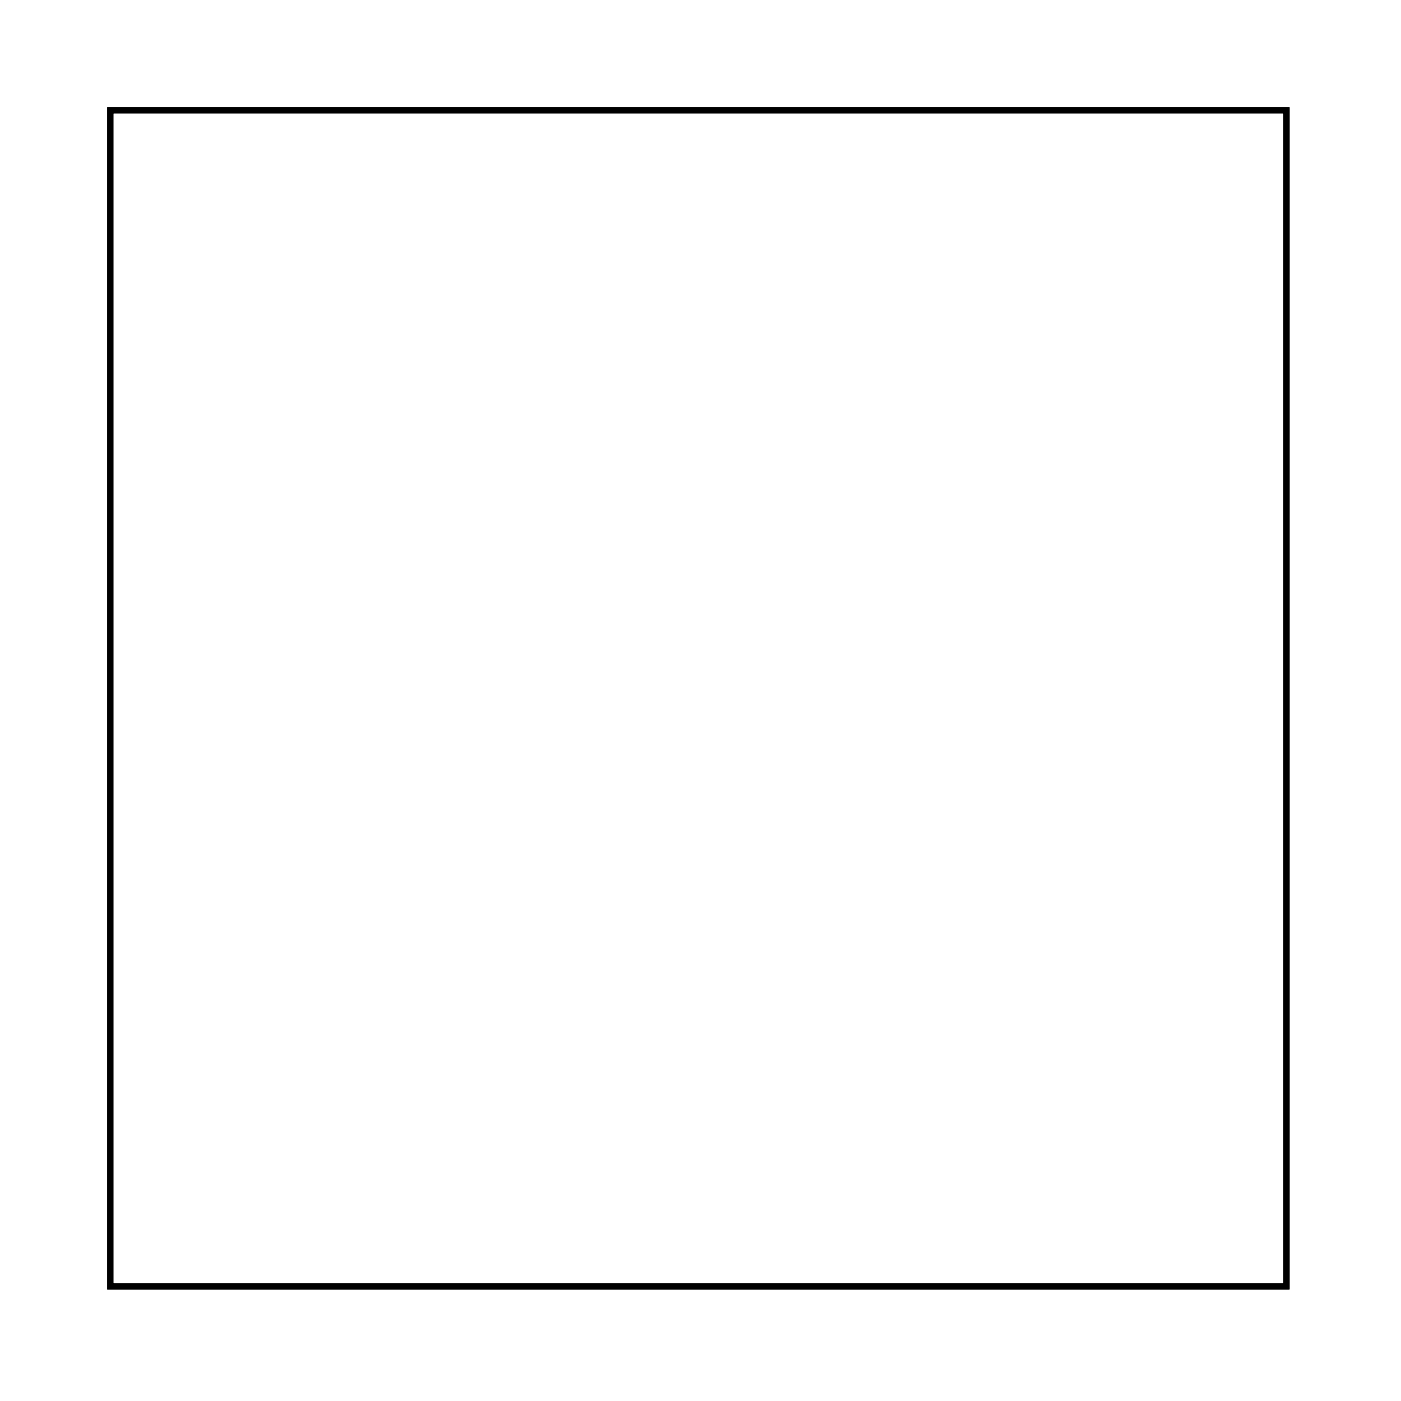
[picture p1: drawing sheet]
<svg xmlns="http://www.w3.org/2000/svg" width="46mm" height="46mm" viewBox="0 0 46 46" stroke-linecap="round" stroke-linejoin="round" font-family="sans-serif">
<path d="M3.6 3.6h38.8v38.8h-38.8z" fill="none" stroke="#000" stroke-width=".2"/>
<path d="M3.6 3.6h38.8v38.8h-38.8zM3.6 3.6v38.8h38.8v-38.8z" fill="#000"/>
<circle cx="36.6" cy="16.2" r=".7" fill="#fff"/>
<circle cx="36.6" cy="16.2" r=".7" fill="none" stroke="#fff" stroke-width=".76" stroke-linecap="butt"/>
<circle cx="36.6" cy="26.4" r=".7" fill="#fff"/>
<circle cx="36.6" cy="26.4" r=".7" fill="none" stroke="#fff" stroke-width=".76" stroke-linecap="butt"/>
<circle cx="35.3" cy="12.4" r=".6" fill="#fff"/>
<circle cx="35.3" cy="12.4" r=".6" fill="none" stroke="#fff" stroke-width=".65" stroke-linecap="butt"/>
<path d="M34.7 11.8h1.2v1.2h-1.2z" fill="#fff"/>
<path d="M34.7 11.8h1.2v1.2h-1.2z" fill="none" stroke="#fff" stroke-width=".65" stroke-linecap="butt"/>
<circle cx="35.3" cy="9.9" r=".6" fill="#fff"/>
<circle cx="35.3" cy="9.9" r=".6" fill="none" stroke="#fff" stroke-width=".65" stroke-linecap="butt"/>
<circle cx="36.6" cy="30.2" r=".74" fill="#fff"/>
<circle cx="36.6" cy="30.2" r=".74" fill="none" stroke="#fff" stroke-width=".76" stroke-linecap="butt"/>
<circle cx="22.6" cy="6" r=".74" fill="#fff"/>
<circle cx="22.6" cy="6" r=".74" fill="none" stroke="#fff" stroke-width=".76" stroke-linecap="butt"/>
<circle cx="25.2" cy="6" r=".74" fill="#fff"/>
<circle cx="25.2" cy="6" r=".74" fill="none" stroke="#fff" stroke-width=".76" stroke-linecap="butt"/>
<circle cx="27.7" cy="6" r=".74" fill="#fff"/>
<circle cx="27.7" cy="6" r=".74" fill="none" stroke="#fff" stroke-width=".76" stroke-linecap="butt"/>
<circle cx="30.2" cy="6" r=".74" fill="#fff"/>
<circle cx="30.2" cy="6" r=".74" fill="none" stroke="#fff" stroke-width=".76" stroke-linecap="butt"/>
<circle cx="27.9" cy="9.9" r=".74" fill="#fff"/>
<circle cx="27.9" cy="9.9" r=".74" fill="none" stroke="#fff" stroke-width=".76" stroke-linecap="butt"/>
<circle cx="25.4" cy="9.9" r=".74" fill="#fff"/>
<circle cx="25.4" cy="9.9" r=".74" fill="none" stroke="#fff" stroke-width=".76" stroke-linecap="butt"/>
<circle cx="22.9" cy="9.9" r=".74" fill="#fff"/>
<circle cx="22.9" cy="9.9" r=".74" fill="none" stroke="#fff" stroke-width=".76" stroke-linecap="butt"/>
<circle cx="20.3" cy="9.9" r=".74" fill="#fff"/>
<circle cx="20.3" cy="9.9" r=".74" fill="none" stroke="#fff" stroke-width=".76" stroke-linecap="butt"/>
<circle cx="27.9" cy="9.9" r=".74" fill="#fff"/>
<circle cx="27.9" cy="9.9" r=".74" fill="none" stroke="#fff" stroke-width=".76" stroke-linecap="butt"/>
<circle cx="25.4" cy="9.9" r=".74" fill="#fff"/>
<circle cx="25.4" cy="9.9" r=".74" fill="none" stroke="#fff" stroke-width=".76" stroke-linecap="butt"/>
<circle cx="22.9" cy="9.9" r=".74" fill="#fff"/>
<circle cx="22.9" cy="9.9" r=".74" fill="none" stroke="#fff" stroke-width=".76" stroke-linecap="butt"/>
<circle cx="20.3" cy="9.9" r=".74" fill="#fff"/>
<circle cx="20.3" cy="9.9" r=".74" fill="none" stroke="#fff" stroke-width=".76" stroke-linecap="butt"/>
<circle cx="9.9" cy="9.9" r=".74" fill="#fff"/>
<circle cx="9.9" cy="9.9" r=".74" fill="none" stroke="#fff" stroke-width=".76" stroke-linecap="butt"/>
<circle cx="12.5" cy="9.9" r=".74" fill="#fff"/>
<circle cx="12.5" cy="9.9" r=".74" fill="none" stroke="#fff" stroke-width=".76" stroke-linecap="butt"/>
<circle cx="15" cy="9.9" r=".74" fill="#fff"/>
<circle cx="15" cy="9.9" r=".74" fill="none" stroke="#fff" stroke-width=".76" stroke-linecap="butt"/>
<circle cx="17.5" cy="9.9" r=".74" fill="#fff"/>
<circle cx="17.5" cy="9.9" r=".74" fill="none" stroke="#fff" stroke-width=".76" stroke-linecap="butt"/>
<circle cx="5.9" cy="26.4" r=".74" fill="#fff"/>
<circle cx="5.9" cy="26.4" r=".74" fill="none" stroke="#fff" stroke-width=".76" stroke-linecap="butt"/>
<circle cx="5.9" cy="40.4" r=".74" fill="#fff"/>
<circle cx="5.9" cy="40.4" r=".74" fill="none" stroke="#fff" stroke-width=".76" stroke-linecap="butt"/>
<circle cx="29" cy="26.4" r=".74" fill="#fff"/>
<circle cx="29" cy="26.4" r=".74" fill="none" stroke="#fff" stroke-width=".76" stroke-linecap="butt"/>
<circle cx="29" cy="28.9" r=".74" fill="#fff"/>
<circle cx="29" cy="28.9" r=".74" fill="none" stroke="#fff" stroke-width=".76" stroke-linecap="butt"/>
<circle cx="29" cy="37.8" r=".74" fill="#fff"/>
<circle cx="29" cy="37.8" r=".74" fill="none" stroke="#fff" stroke-width=".76" stroke-linecap="butt"/>
<circle cx="29" cy="40.4" r=".74" fill="#fff"/>
<circle cx="29" cy="40.4" r=".74" fill="none" stroke="#fff" stroke-width=".76" stroke-linecap="butt"/>
<circle cx="37.9" cy="37.8" r="4" fill="#fff"/>
<circle cx="37.9" cy="37.8" r="4" fill="none" stroke="#fff" stroke-width=".25"/>
<circle cx="40.4" cy="7.3" r="1.6" fill="#fff"/>
<circle cx="40.4" cy="7.3" r="1.6" fill="none" stroke="#fff" stroke-width=".25"/>
<circle cx="6.1" cy="7.3" r="1.6" fill="#fff"/>
<circle cx="6.1" cy="7.3" r="1.6" fill="none" stroke="#fff" stroke-width=".25"/>
</svg>
